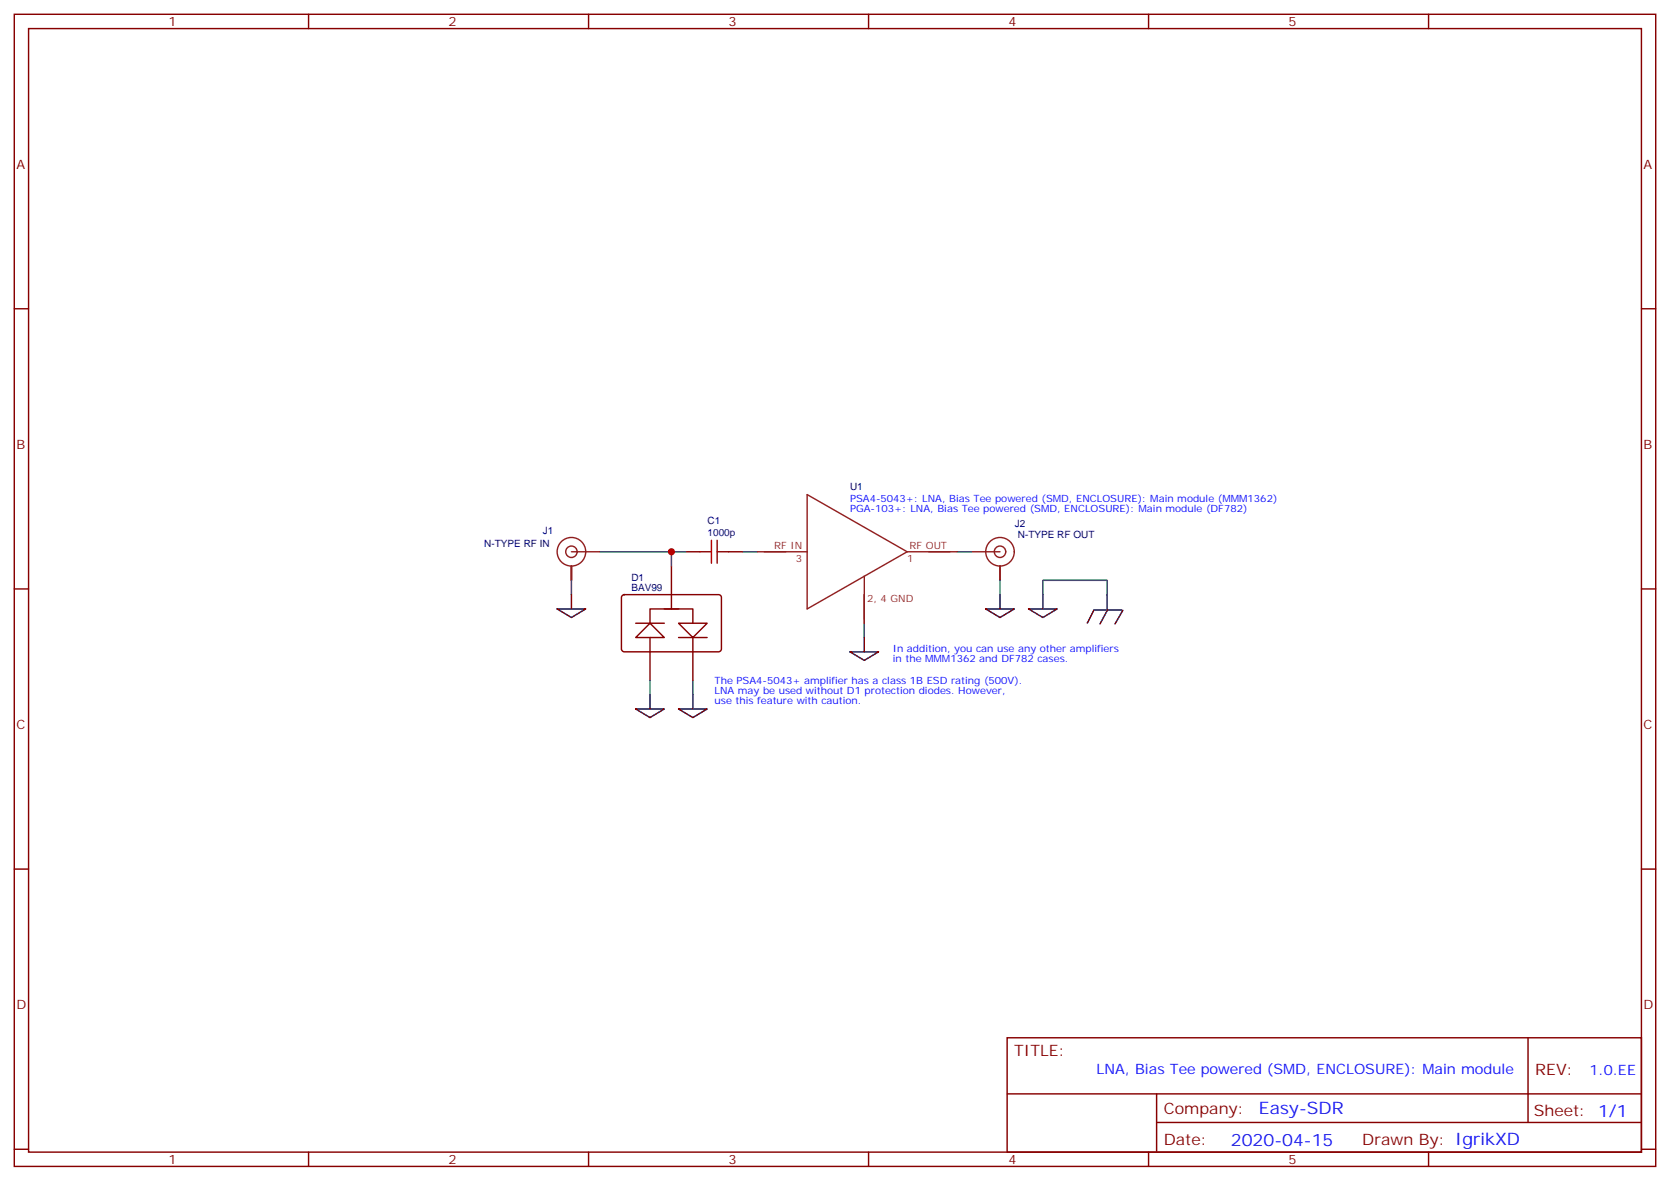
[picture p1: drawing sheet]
<svg xmlns="http://www.w3.org/2000/svg" width="412mm" height="292mm" viewBox="0 0 412 292" stroke-linecap="round" stroke-linejoin="round" font-family="sans-serif">
<defs><g id="words">
<g font-size="4.2" fill="#00f">
<text x="310.9" y="274.9">Easy-SDR</text>
<text x="304" y="282.7">2020-04-15</text>
</g>
<g font-size="3.9" fill="#800">
<text x="250.5" y="260.7">TITLE:</text>
<text x="379.1" y="265.4">REV:</text>
<text x="287.4" y="274.9">Company:</text>
<text x="378.7" y="275.5">Sheet: 1/1</text>
<text x="287.4" y="282.6">Date:</text>
<text x="336.4" y="282.7">Drawn By: IgrikXD</text>
</g>
<g font-size="3.5" fill="#00f">
<text x="270.8" y="265.1">LNA, Bias Tee powered (SMD, ENCLOSURE): Main module</text>
<text x="392.5" y="265.4">1.0.EE</text>
</g>
<g font-size="3.2" fill="#800">
<text x="41.6" y="6.5">1</text>
<text x="110.8" y="6.5">2</text>
<text x="179.9" y="6.5">3</text>
<text x="249.1" y="6.5">4</text>
<text x="318.2" y="6.5">5</text>
<text x="4.1" y="41.6">A</text>
<text x="405.9" y="41.6">A</text>
<text x="4.1" y="110.8">B</text>
<text x="405.9" y="110.8">B</text>
<text x="4.1" y="179.9">C</text>
<text x="405.9" y="179.9">C</text>
<text x="4.1" y="249.1">D</text>
<text x="405.9" y="249.1">D</text>
<text x="41.6" y="287.3">1</text>
<text x="110.8" y="287.3">2</text>
<text x="179.9" y="287.3">3</text>
<text x="249.1" y="287.3">4</text>
<text x="318.2" y="287.3">5</text>
</g>
<g font-size="2.5" fill="#00f">
<text x="209.9" y="123.8">PSA4-5043+: LNA, Bias Tee powered (SMD, ENCLOSURE): Main module (MMM1362)</text>
<text x="209.9" y="126.3">PGA-103+: LNA, Bias Tee powered (SMD, ENCLOSURE): Main module (DF782)</text>
<text x="220.5" y="160.9">In addition, you can use any other amplifiers</text>
<text x="220.5" y="163.3">in the MMM1362 and DF782 cases.</text>
<text x="176.5" y="168.8">The PSA4-5043+ amplifier has a class 1B ESD rating (500V).</text>
<text x="176.5" y="171.2">LNA may be used without D1 protection diodes. However,</text>
<text x="176.5" y="173.7">use this feature with caution.</text>
</g>
<g font-size="2.5" fill="#000080">
<text x="209.9" y="120.9">U1</text>
<text x="134.1" y="131.8">J1</text>
<text x="174.7" y="129.2">C1</text>
<text x="250.6" y="130.1">J2</text>
<text x="119.6" y="134.9">N-TYPE RF IN</text>
<text x="174.7" y="132.3">1000p</text>
<text x="251.3" y="132.8">N-TYPE RF OUT</text>
<text x="155.9" y="143.5">D1</text>
<text x="155.9" y="145.9">BAV99</text>
</g>
<g font-size="2.5" fill="#8d2323">
<text x="191.2" y="135.5">RF IN</text>
<text x="224.6" y="135.5">RF OUT</text>
<text x="196.5" y="138.6">3</text>
<text x="224" y="138.6">1</text>
<text x="214.1" y="148.5">2, 4 GND</text>
</g>
</g></defs>
<g fill="none" stroke="#870000" stroke-width=".35">
<path d="M3.5 3.5h405.4v284.4h-405.4zM7.1 7.1h398.2v277.2h-398.2zM76.2 3.5v3.6M145.3 3.5v3.6M214.5 3.5v3.6M283.6 3.5v3.6M352.8 3.5v3.6M3.5 76.2h3.6M405.3 76.2h3.6M169.3 136.2h3.6M179.9 136.2h3.5M3.5 145.3h3.6"/>
<path d="M405.3 145.3h3.6M3.5 214.5h3.6M405.3 214.5h3.6M248.7 256.1h156.6v28.2h-156.6zM377.3 256.1v20.9M248.7 270h156.5M285.6 277h119.6M285.6 270v14.1M3.5 283.6h3.6M76.2 284.3v3.6M145.3 284.3v3.6M214.5 284.3v3.6"/>
<path d="M283.6 284.3v3.6M352.8 284.3v3.6M405.3 283.6h3.6"/>
</g>
<path d="M167.6 175h7l-3.5 2.1zM171.1 171.5v3.5" fill="none" stroke="#000" stroke-width=".35"/>
<path d="M171.1 167.9v3.6" fill="none" stroke="#008700" stroke-width=".35"/>
<g fill="none" stroke="#8c2424" stroke-width=".35">
<path d="M141.1 136.2h7.1M141.1 139.7v3.5M239.9 136.2h7M246.9 139.7v3.5"/>
<circle cx="141.1" cy="136.2" r="1.41"/>
<circle cx="141.1" cy="136.2" r="3.5"/>
<circle cx="246.9" cy="136.2" r="1.41"/>
<circle cx="246.9" cy="136.2" r="3.5"/>
</g>
<path d="M172.9 136.2h2.8M175.7 133.4v5.6M177.1 136.2h2.8M177.1 133.4v5.6" fill="none" stroke="#a10000" stroke-width=".35"/>
<path d="M167.6 153.8h7l-3.5 3.5z" fill="#fff" stroke="#870000" stroke-width=".35"/>
<path d="M165.8 139.7v7.1M167.6 157.3h7M160.5 160.9v7M171.1 160.9v7" fill="none" stroke="#870000" stroke-width=".35"/>
<path d="M157 157.3l3.5-3.5 3.5 3.5z" fill="#fff" stroke="#870000" stroke-width=".35"/>
<path d="M153.7 147l.5-.2h23.2a.71 .71 0 0 1 .8 .7v12.7a.76 .76 0 0 1-.8 .7h-23.2a.76 .76 0 0 1-.7-.7v-12.7zM157 153.8h7M160.5 157.3v3.6M164 150.3h7.1v3.5M165.8 146.8v3.5M167.6 150.3h-7.1v3.5M171.1 157.3v3.6" fill="none" stroke="#870000" stroke-width=".35"/>
<path d="M148.2 136.2h17.6M169.3 136.2h-3.5v3.5M183.4 136.2h3.6M236.4 136.2h3.5M141.1 143.2v3.6M213.4 153.8v3.5M246.9 143.2v3.6M257.5 146.8v-3.6h15.9v3.6M160.5 167.9v3.6" fill="none" stroke="#008700" stroke-width=".35"/>
<g fill="none" stroke="#000" stroke-width=".35">
<path d="M137.6 150.3h7l-3.5 2.1zM141.1 146.8v3.5M213.4 157.3v3.6M243.4 150.3h7.1l-3.6 2.1zM246.9 146.8v3.5M254 150.3h7.1l-3.6 2.1zM257.5 146.8v3.5M270.1 150.5l-1.6 3.2M270.2 150.5h6.8M273.4 146.8v3.5M273.5 150.5l-1.9 3.5M277.3 150.6l-2 3.4"/>
<path d="M157 175h7l-3.5 2.1zM160.5 171.5v3.5M209.9 160.9h7.1l-3.6 2.1z"/>
</g>
<path d="M187 136.2h12.3M199.3 122.1l24.7 14.1-24.7 14.1zM224 136.2h12.4M213.4 142.2v11.6" fill="none" stroke="#8c2424" stroke-width=".35"/>
<circle cx="165.8" cy="136.2" r=".88" fill="#c00"/>
<use href="#words"/>
</svg>
